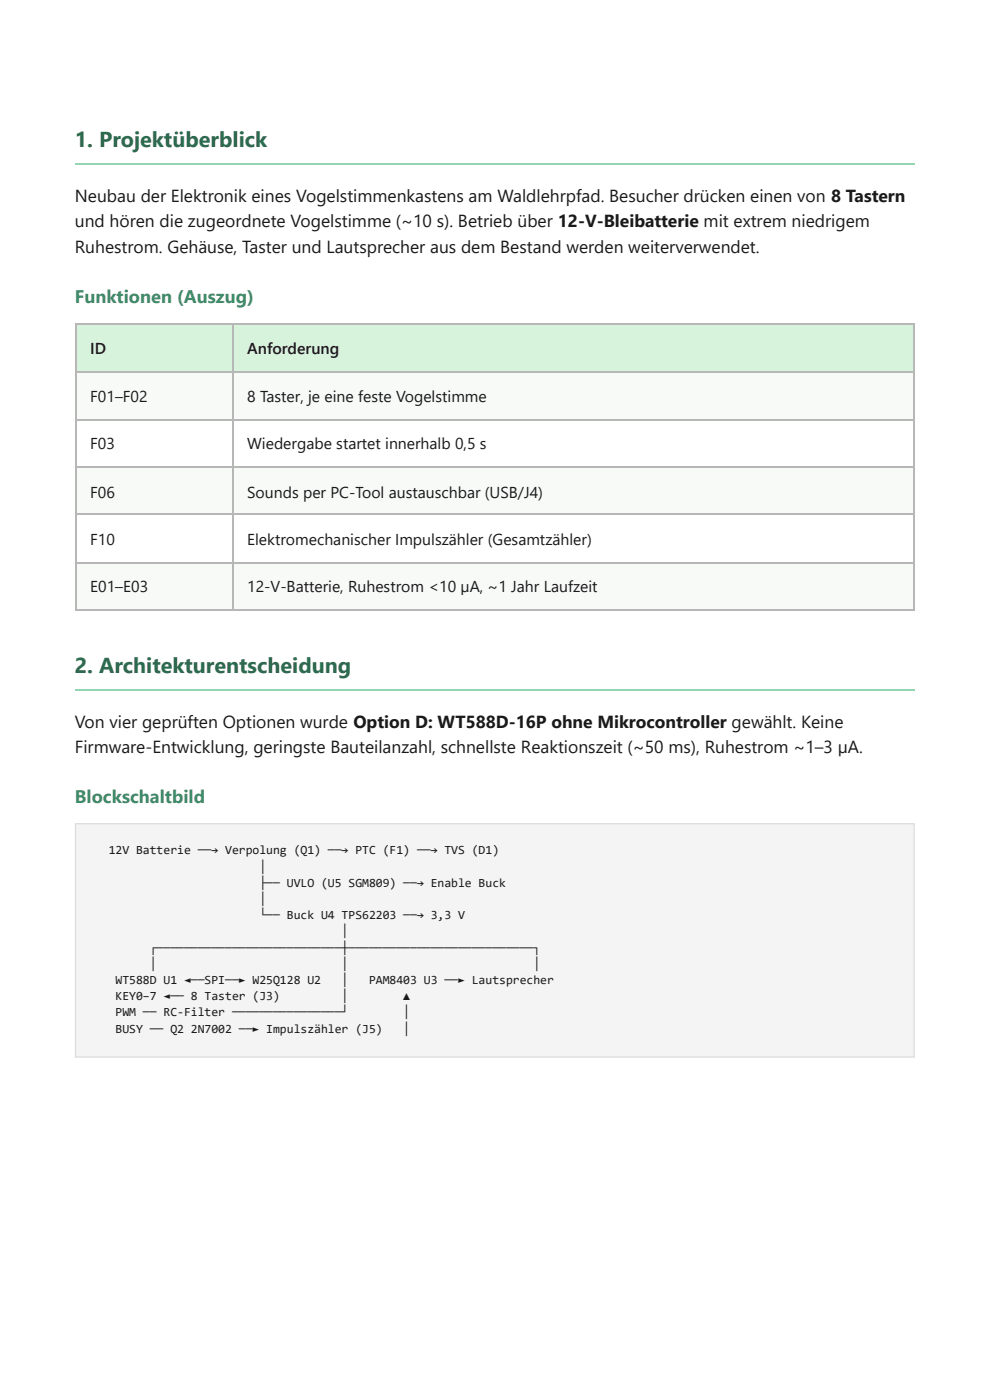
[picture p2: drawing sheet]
<svg xmlns="http://www.w3.org/2000/svg" width="210mm" height="297mm" viewBox="0 0 210 297" stroke-linecap="round" stroke-linejoin="round" font-family="sans-serif">
<defs><g id="words">
<g font-size="4.6" fill="#2d6a4f">
<text x="15.9" y="31.2">1. Projektüberblick</text>
<text x="15.9" y="142.9">2. Architekturentscheidung</text>
</g>
<g font-size="3.9" fill="#40916c">
<text x="15.9" y="64.3">Funktionen (Auszug)</text>
<text x="15.9" y="170.4">Blockschaltbild</text>
</g>
<g font-size="3.7" fill="#1a1a1a">
<text x="15.9" y="42.9">Neubau der Elektronik eines Vogelstimmenkastens am Waldlehrpfad. Besucher drücken einen von 8 Tastern</text>
<text x="15.9" y="48.2">und hören die zugeordnete Vogelstimme (~10 s). Betrieb über 12-V-Bleibatterie mit extrem niedrigem</text>
<text x="15.9" y="53.7">Ruhestrom. Gehäuse, Taster und Lautsprecher aus dem Bestand werden weiterverwendet.</text>
<text x="15.9" y="154.5">Von vier geprüften Optionen wurde Option D: WT588D-16P ohne Mikrocontroller gewählt. Keine</text>
<text x="15.9" y="159.8">Firmware-Entwicklung, geringste Bauteilanzahl, schnellste Reaktionszeit (~50 ms), Ruhestrom ~1–3 µA.</text>
</g>
<g font-size="3.3" fill="#1a1a1a">
<text x="19.1" y="75.1">ID</text>
<text x="52.4" y="75.1">Anforderung</text>
<text x="19.1" y="85.2">F01–F02</text>
<text x="52.4" y="85.2">8 Taster, je eine feste Vogelstimme</text>
<text x="19.1" y="95.3">F03</text>
<text x="52.4" y="95.3">Wiedergabe startet innerhalb 0,5 s</text>
<text x="19.1" y="105.6">F06</text>
<text x="52.4" y="105.6">Sounds per PC-Tool austauschbar (USB/J4)</text>
<text x="19.1" y="115.6">F10</text>
<text x="52.4" y="115.6">Elektromechanischer Impulszähler (Gesamtzähler)</text>
<text x="19.1" y="125.7">E01–E03</text>
<text x="52.4" y="125.7">12-V-Batterie, Ruhestrom &lt;10 µA, ~1 Jahr Laufzeit</text>
</g>
<g font-size="2.6" fill="#1a1a1a">
<text x="23" y="181.2">12V Batterie ──→ Verpolung (Q1) ──→ PTC (F1) ──→ TVS (D1)</text>
<text x="55" y="184.7">│</text>
<text x="55" y="188.1">├── UVLO (U5 SGM809) ──→ Enable Buck</text>
<text x="55" y="191.6">│</text>
<text x="55" y="195">└── Buck U4 TPS62203 ──→ 3,3 V</text>
<text x="31.8" y="201.9">┌───────────────────────────┼───────────────────────────┐</text>
<text x="72.4" y="198.4">│</text>
<text x="24.5" y="208.8">WT588D U1 ◄──SPI──► W25Q128 U2</text>
<text x="31.8" y="205.3">│</text>
<text x="72.4" y="205.3">│</text>
<text x="72.4" y="208.8">│</text>
<text x="78.2" y="208.8">PAM8403 U3 ──► Lautsprecher</text>
<text x="113.1" y="205.3">│</text>
<text x="24.5" y="212.2">KEY0–7 ◄── 8 Taster (J3)</text>
<text x="24.5" y="215.6">PWM ── RC-Filter ────────────────┘</text>
<text x="72.4" y="212.2">│</text>
<text x="85.5" y="212.2">▲</text>
<text x="85.5" y="215.6">│</text>
<text x="24.5" y="219.1">BUSY ── Q2 2N7002 ──► Impulszähler (J5)</text>
<text x="85.5" y="219.1">│</text>
</g>
</g></defs>
<path d="M15.9 34.8h178" fill="none" stroke="#95d5b2" stroke-width=".26"/>
<g fill="#d8f3dc">
<path d="M16.1 68.8h33.1v10h-33.1z"/>
<path d="M49.2 68.8h144.7v10h-144.7z"/>
</g>
<g fill="#f8faf8">
<path d="M16.1 78.8h33.1v10.1h-33.1z"/>
<path d="M49.2 78.8h144.7v10.1h-144.7z"/>
<path d="M16.1 99.2h33.1v10.1h-33.1z"/>
<path d="M49.2 99.2h144.7v10.1h-144.7z"/>
<path d="M16.1 119.3h33.1v10.1h-33.1z"/>
<path d="M49.2 119.3h144.7v10.1h-144.7z"/>
</g>
<path d="M15.9 68.7h178M15.9 79h178M16 68.5v61.1M49.3 68.5v61.1M15.9 89h178M15.9 99.1h178M15.9 109.1h178M15.9 119.5h178M15.9 129.5h178" fill="none" stroke="#b7b7b7" stroke-width=".26"/>
<path d="M193.8 68.5v61.1" fill="none" stroke="#b7b7b7" stroke-width=".25"/>
<path d="M15.9 146.4h178" fill="none" stroke="#95d5b2" stroke-width=".26"/>
<path d="M15.9 174.6h178v49.8h-178z" fill="#f4f4f4"/>
<path d="M16 174.8h177.8v49.4h-177.8z" fill="none" stroke="#ddd" stroke-width=".26"/>
<use href="#words"/>
</svg>
